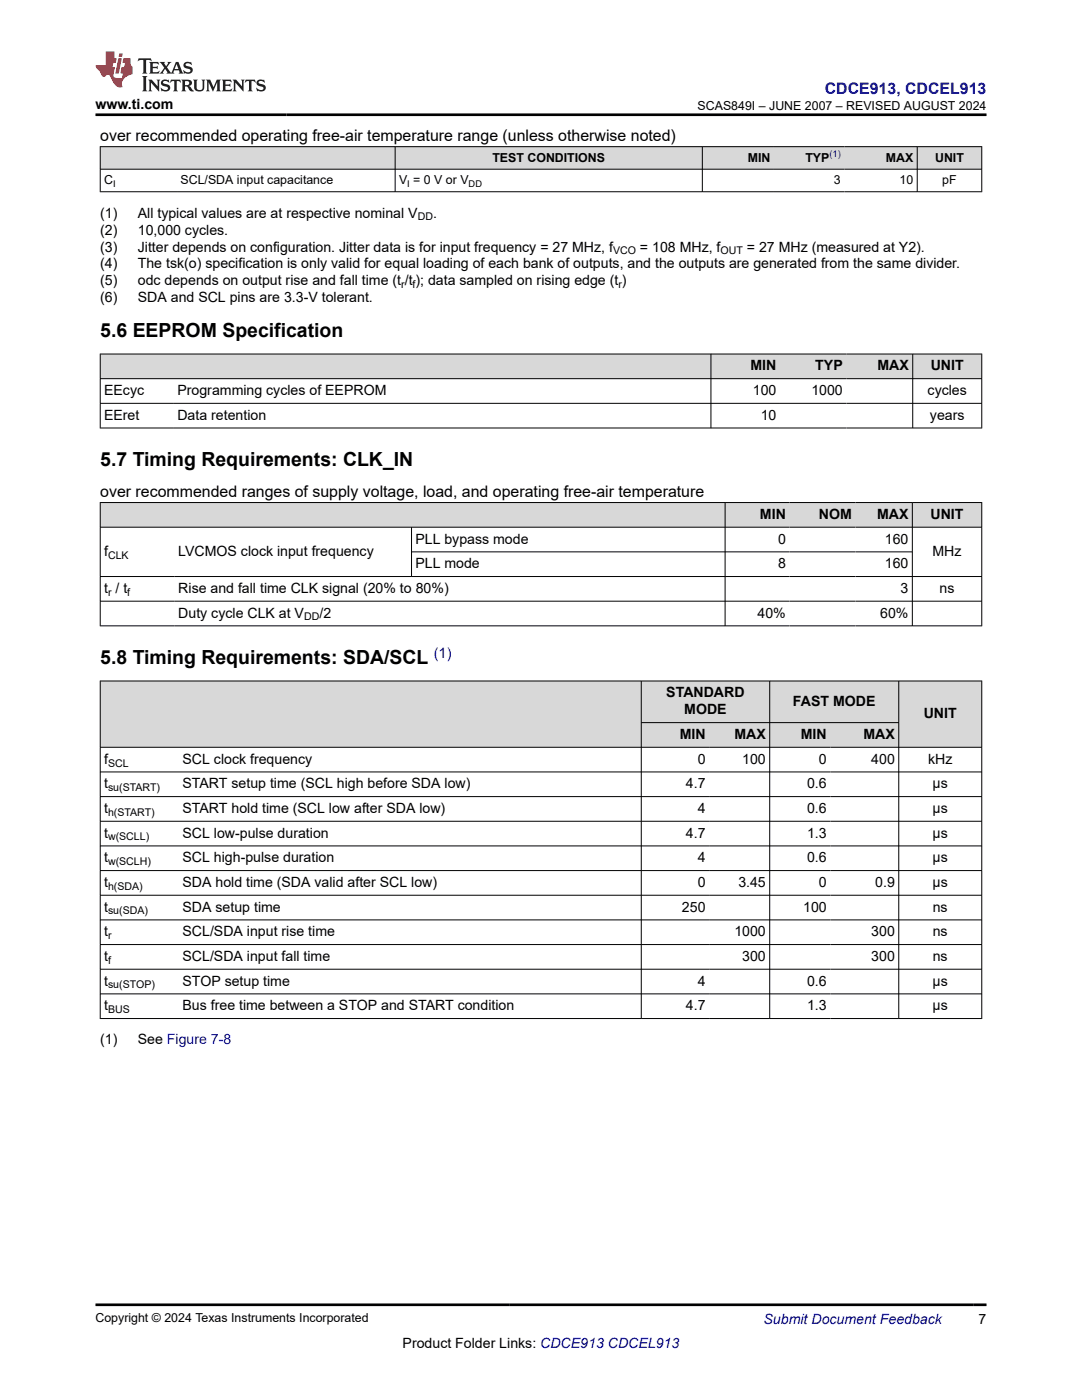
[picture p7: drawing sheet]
<svg xmlns="http://www.w3.org/2000/svg" width="216mm" height="279mm" viewBox="0 0 216 279" stroke-linecap="round" stroke-linejoin="round" font-family="sans-serif">
<defs><g id="words">
<g font-size="3.9">
<text x="20" y="67.3">5.6 EEPROM Specification</text>
<text x="20" y="93.1">5.7 Timing Requirements: CLK_IN</text>
<text x="20" y="132.6">5.8 Timing Requirements: SDA/SCL</text>
</g>
<text font-size="3.2" fill="#00f" x="164.6" y="18.7">CDCE913, CDCEL913</text>
<g font-size="3.2">
<text x="20" y="28.2">over recommended operating free-air temperature range (unless otherwise noted)</text>
<text x="20" y="99.2">over recommended ranges of supply voltage, load, and operating free-air temperature</text>
</g>
<text font-size="2.9" fill="#00f" x="86.6" y="131.3">(1)</text>
<g font-size="2.8">
<text x="19" y="21.8">www.ti.com</text>
<text x="20" y="43.4">(1)</text>
<text x="20" y="46.8">(2)</text>
<text x="27.5" y="43.4">All typical values are at respective nominal V</text>
<text x="27.5" y="46.8">10,000 cycles.</text>
<text x="86.4" y="43.4">.</text>
<text x="20" y="50.2">(3)</text>
<text x="20" y="53.6">(4)</text>
<text x="27.5" y="50.2">Jitter depends on configuration. Jitter data is for input frequency = 27 MHz, f</text>
<text x="27.5" y="53.6">The tsk(o) specification is only valid for equal loading of each bank of outputs, and the outputs are generated from the same divider.</text>
<text x="127.7" y="50.2">= 108 MHz, f</text>
<text x="149" y="50.2">= 27 MHz (measured at Y2).</text>
<text x="20" y="57">(5)</text>
<text x="27.5" y="57">odc depends on output rise and fall time (t /t ); data sampled on rising edge (t )</text>
<text x="20" y="60.4">(6)</text>
<text x="27.5" y="60.4">SDA and SCL pins are 3.3-V tolerant.</text>
<text x="149.8" y="73.9">MIN</text>
<text x="162.7" y="73.9">TYP</text>
<text x="175.1" y="73.9">MAX</text>
<text x="185.7" y="73.9">UNIT</text>
<text x="20.8" y="78.8">EEcyc</text>
<text x="20.8" y="83.8">EEret</text>
<text x="35.4" y="78.8">Programming cycles of EEPROM</text>
<text x="35.4" y="83.8">Data retention</text>
<text x="150.2" y="78.8">100</text>
<text x="151.8" y="83.8">10</text>
<text x="161.9" y="78.8">1000</text>
<text x="185.1" y="78.8">cycles</text>
<text x="185.6" y="83.8">years</text>
<text x="151.6" y="103.6">MIN</text>
<text x="163.4" y="103.6">NOM</text>
<text x="175" y="103.6">MAX</text>
<text x="185.7" y="103.6">UNIT</text>
<text x="20.8" y="111">f</text>
<text x="35.6" y="111">LVCMOS clock input frequency</text>
<text x="82.9" y="108.5">PLL bypass mode</text>
<text x="82.9" y="113.4">PLL mode</text>
<text x="155.2" y="108.5">0</text>
<text x="155.2" y="113.4">8</text>
<text x="176.6" y="108.5">160</text>
<text x="176.6" y="113.4">160</text>
<text x="186.1" y="111">MHz</text>
<text x="20.8" y="118.3">t / t</text>
<text x="35.6" y="118.3">Rise and fall time CLK signal (20% to 80%)</text>
<text x="179.7" y="118.3">3</text>
<text x="187.5" y="118.3">ns</text>
<text x="35.6" y="123.3">Duty cycle CLK at V</text>
<text x="63.7" y="123.3">/2</text>
<text x="151.2" y="123.3">40%</text>
<text x="175.6" y="123.3">60%</text>
<text x="133" y="139.2">STANDARD</text>
<text x="136.5" y="142.6">MODE</text>
<text x="158.2" y="140.9">FAST MODE</text>
<text x="184.3" y="143.3">UNIT</text>
<text x="135.6" y="147.5">MIN</text>
<text x="146.5" y="147.5">MAX</text>
<text x="159.8" y="147.5">MIN</text>
<text x="172.3" y="147.5">MAX</text>
<text x="20.8" y="152.4">f</text>
<text x="36.4" y="152.4">SCL clock frequency</text>
<text x="139.2" y="152.4">0</text>
<text x="148.1" y="152.4">100</text>
<text x="163.4" y="152.4">0</text>
<text x="173.9" y="152.4">400</text>
<text x="185.2" y="152.4">kHz</text>
<text x="20.8" y="157.3">t</text>
<text x="36.4" y="157.3">START setup time (SCL high before SDA low)</text>
<text x="136.9" y="157.3">4.7</text>
<text x="161" y="157.3">0.6</text>
<text x="186.1" y="157.3">μs</text>
<text x="20.8" y="162.3">t</text>
<text x="20.8" y="167.2">t</text>
<text x="36.4" y="162.3">START hold time (SCL low after SDA low)</text>
<text x="36.4" y="167.2">SCL low-pulse duration</text>
<text x="136.9" y="167.2">4.7</text>
<text x="139.2" y="162.3">4</text>
<text x="161" y="162.3">0.6</text>
<text x="161" y="167.2">1.3</text>
<text x="186.1" y="162.3">μs</text>
<text x="186.1" y="167.2">μs</text>
<text x="20.8" y="172.1">t</text>
<text x="36.4" y="172.1">SCL high-pulse duration</text>
<text x="139.2" y="172.1">4</text>
<text x="161" y="172.1">0.6</text>
<text x="186.1" y="172.1">μs</text>
<text x="20.8" y="177">t</text>
<text x="36.4" y="177">SDA hold time (SDA valid after SCL low)</text>
<text x="139.2" y="177">0</text>
<text x="147.3" y="177">3.45</text>
<text x="163.4" y="177">0</text>
<text x="174.6" y="177">0.9</text>
<text x="186.1" y="177">μs</text>
<text x="20.8" y="181.9">t</text>
<text x="36.4" y="181.9">SDA setup time</text>
<text x="136.1" y="181.9">250</text>
<text x="160.3" y="181.9">100</text>
<text x="186.1" y="181.9">ns</text>
<text x="20.8" y="186.9">t</text>
<text x="20.8" y="191.8">t</text>
<text x="36.4" y="186.9">SCL/SDA input rise time</text>
<text x="36.4" y="191.8">SCL/SDA input fall time</text>
<text x="146.5" y="186.9">1000</text>
<text x="148.1" y="191.8">300</text>
<text x="173.9" y="186.9">300</text>
<text x="173.9" y="191.8">300</text>
<text x="186.1" y="186.9">ns</text>
<text x="186.1" y="191.8">ns</text>
<text x="20.8" y="196.7">t</text>
<text x="36.4" y="196.7">STOP setup time</text>
<text x="139.2" y="196.7">4</text>
<text x="161" y="196.7">0.6</text>
<text x="186.1" y="196.7">μs</text>
<text x="20.8" y="201.6">t</text>
<text x="36.4" y="201.6">Bus free time between a STOP and START condition</text>
<text x="136.9" y="201.6">4.7</text>
<text x="161" y="201.6">1.3</text>
<text x="186.1" y="201.6">μs</text>
<text x="20" y="208.4">(1)</text>
<text x="27.5" y="208.4">See Figure 7-8</text>
<text x="80.3" y="269">Product Folder Links: CDCE913 CDCEL913</text>
<text x="195.3" y="264.2">7</text>
</g>
<text font-size="2.8" fill="#00f" x="152.4" y="264.2">Submit Document Feedback</text>
<g font-size="2.5">
<text x="139.2" y="21.9">SCAS849I – JUNE 2007 – REVISED AUGUST 2024</text>
<text x="98.2" y="32.2">TEST CONDITIONS</text>
<text x="149.2" y="32.2">MIN</text>
<text x="160.7" y="32.2">TYP</text>
<text x="176.8" y="32.2">MAX</text>
<text x="186.6" y="32.2">UNIT</text>
<text x="20.8" y="36.7">C</text>
<text x="36" y="36.7">SCL/SDA input capacitance</text>
<text x="79.6" y="36.7">V = 0 V or V</text>
<text x="166.4" y="36.7">3</text>
<text x="179.5" y="36.7">10</text>
<text x="188" y="36.7">pF</text>
<text x="19" y="263.9">Copyright © 2024 Texas Instruments Incorporated</text>
</g>
<g font-size="2.1">
<text x="83.3" y="44">DD</text>
<text x="122.3" y="50.8">VCO</text>
<text x="143.8" y="50.8">OUT</text>
<text x="80.1" y="57.5">r</text>
<text x="82.3" y="57.5">f</text>
<text x="123.4" y="57.5">r</text>
<text x="21.6" y="111.5">CLK</text>
<text x="21.6" y="118.9">r</text>
<text x="25.4" y="118.9">f</text>
<text x="60.7" y="123.8">DD</text>
<text x="21.6" y="153">SCL</text>
<text x="21.6" y="157.9">su(START)</text>
<text x="21.6" y="162.8">h(START)</text>
<text x="21.6" y="167.7">w(SCLL)</text>
<text x="21.6" y="172.7">w(SCLH)</text>
<text x="21.6" y="177.6">h(SDA)</text>
<text x="21.6" y="182.5">su(SDA)</text>
<text x="21.6" y="187.4">r</text>
<text x="21.6" y="192.3">f</text>
<text x="21.6" y="197.3">su(STOP)</text>
<text x="21.6" y="202.2">BUS</text>
</g>
<text font-size="1.9" fill="#00f" x="165.5" y="31.4">(1)</text>
<g font-size="1.9">
<text x="22.6" y="37.2">I</text>
<text x="81.3" y="37.2">I</text>
<text x="93.5" y="37.2">DD</text>
</g>
</g></defs>
<g fill="#d8d8d8">
<path d="M20 29.3h175.9v4.5h-175.9z" fill-rule="evenodd"/>
<path d="M20.1 29.3h58.7v4.4h-58.7z" fill-rule="evenodd"/>
<path d="M78.9 29.3h61.2v4.4h-61.2z" fill-rule="evenodd"/>
<path d="M140.2 29.3h14.2v4.4h-14.2z" fill-rule="evenodd"/>
<path d="M154.4 29.3h14.1v4.4h-14.1z" fill-rule="evenodd"/>
<path d="M168.5 29.3h14.5v4.4h-14.5z" fill-rule="evenodd"/>
<path d="M183.1 29.3h12.7v4.4h-12.7z" fill-rule="evenodd"/>
</g>
<path d="M19.9 29.3h176.1M19.9 33.8h176.1M19.9 38.3h176.1M20 29.2v9.1M78.8 29.2v9.1M140.1 29.2v9.1M183 29.2v9.1M195.9 29.2v9.1" fill="none" stroke="#000" stroke-width=".2"/>
<g fill="#d8d8d8">
<path d="M20 70.7h175.9v4.9h-175.9z" fill-rule="evenodd"/>
<path d="M20.1 70.7h121.7v4.8h-121.7z" fill-rule="evenodd"/>
<path d="M141.9 70.7h13.7v4.8h-13.7z" fill-rule="evenodd"/>
<path d="M155.6 70.7h13.3v4.8h-13.3z" fill-rule="evenodd"/>
<path d="M168.9 70.7h13.2v4.8h-13.2z" fill-rule="evenodd"/>
<path d="M182.2 70.7h13.6v4.8h-13.6z" fill-rule="evenodd"/>
</g>
<path d="M19.9 70.7h176.1M19.9 75.6h176.1M20 70.6v14.9M141.9 70.6v14.9M182.1 70.6v14.9M195.9 70.6v14.9M19.9 80.5h176.1M19.9 85.4h176.1" fill="none" stroke="#000" stroke-width=".2"/>
<g fill="#d8d8d8">
<path d="M20 100.3h175.9v4.9h-175.9z" fill-rule="evenodd"/>
<path d="M20.1 100.4h124.5v4.8h-124.5z" fill-rule="evenodd"/>
<path d="M144.7 100.4h12.8v4.8h-12.8z" fill-rule="evenodd"/>
<path d="M157.5 100.4h13.2v4.8h-13.2z" fill-rule="evenodd"/>
<path d="M170.7 100.4h11.3v4.8h-11.3z" fill-rule="evenodd"/>
<path d="M182.1 100.4h13.7v4.8h-13.7z" fill-rule="evenodd"/>
</g>
<path d="M19.9 100.3h176.1M19.9 105.2h176.1M19.9 115.1h176.1M19.9 120h176.1M20 100.2v24.8M82.1 105.2v9.9M82.1 110.1h100M144.7 100.2v24.8M182 100.2v24.8M195.9 100.2v24.8M19.9 124.9h176.1" fill="none" stroke="#000" stroke-width=".2"/>
<g fill="#d8d8d8">
<path d="M20 135.9h175.9v8.3h-175.9z" fill-rule="evenodd"/>
<path d="M20.1 136h107.8v13.1h-107.8z" fill-rule="evenodd"/>
<path d="M128 136h25.5v8.2h-25.5z" fill-rule="evenodd"/>
<path d="M153.6 136h25.7v8.2h-25.7z" fill-rule="evenodd"/>
<path d="M179.4 136h16.4v13.1h-16.4z" fill-rule="evenodd"/>
<path d="M128 144.3h13.5v4.8h-13.5z" fill-rule="evenodd"/>
<path d="M141.5 144.3h12v4.8h-12z" fill-rule="evenodd"/>
<path d="M153.6 144.3h12.1v4.8h-12.1z" fill-rule="evenodd"/>
<path d="M165.7 144.3h13.6v4.8h-13.6z" fill-rule="evenodd"/>
</g>
<g fill="none" stroke="#000" stroke-width=".2">
<path d="M19.9 135.9h176.1M20 135.8v67.5M128 135.8v67.5M153.6 135.8v67.5M179.3 135.8v67.5M195.9 135.8v67.5M19.9 149.1h176.1M19.9 154.1h176.1M19.9 159h176.1M128 144.2h51.4M19.9 163.9h176.1M19.9 168.8h176.1"/>
<path d="M19.9 173.7h176.1M19.9 178.7h176.1M19.9 183.6h176.1M19.9 188.5h176.1M19.9 193.4h176.1M19.9 198.3h176.1M19.9 203.3h176.1"/>
</g>
<path d="M27.7 11.6l-.2 .6 .5-.2h.6v.1v2.2l-.2 .4h1l-.2-.4v-2.2v-.1h.5l.5 .2-.1-.6zM29.8 12.4l.2 .3v1.6l-.2 .4h1.9l.1-.6a1.08 1.08 0 0 1-1.3 .2v-.7h.6l.4 .2v-.7l-.4 .2h-.6v-.5l.2-.2a1 1 0 0 1 1 .3l-.1-.5zM31.8 12.4l1 1.1-1 1.2h.9l-.2-.2 .4-.8 .5 .8-.2 .2h1.6l-.2-.2 .1-.5h1l.1 .5-.1 .2h.9l-.2-.4-.8-1.9h-.5l-1 2.1-.8-1.1 .9-1h-.8l.2 .2-.5 .6-.3-.6 .1-.2zM35.2 12.8l.4 1h-.8zM36.8 12.5a.65 .65 0 0 0-.2 .7 .65 .65 0 0 0 .6 .5l.7 .1 .1 .3a.79 .79 0 0 1-.7 .4 .79 .79 0 0 1-.7-.5l.1 .7 .2-.1a.93 .93 0 0 0 1.1 0 .93 .93 0 0 0 .4-.9 1.46 1.46 0 0 0-1.2-.6l-.1-.3a1.09 1.09 0 0 1 1.2 .2l-.2-.6-.1 .1-.6-.2zM28.4 15.2l.2 .4v2.2l-.2 .4h1l-.2-.4v-2.2l.2-.4zM29.6 15.9l.2 .4v1.5l-.2 .4h.8l-.3-.4v-1.3l1.7 1.8v-2l.2-.4h-.8l.2 .2 .1 1.1-1.2-1.3zM32.3 16a.65 .65 0 0 0-.2 .8 .65 .65 0 0 0 .7 .4l.6 .2 .1 .2a.79 .79 0 0 1-.7 .4 .79 .79 0 0 1-.7-.5l.1 .7 .2-.1a.93 .93 0 0 0 1.1 .1 .93 .93 0 0 0 .4-1 1.46 1.46 0 0 0-1.2-.5l-.1-.4a1.09 1.09 0 0 1 1.2 .2l-.2-.6-.1 .1-.6-.1zM34.1 15.9l-.1 .6a.63 .63 0 0 1 .7-.3l.1 1.6-.3 .4h1l-.2-.4v-1.6a.66 .66 0 0 1 .8 .3l-.1-.6zM36.2 15.9l.2 .4v1.5l-.2 .4h.9l-.2-.2v-.7h.5l.1 .2a.79 .79 0 0 0 1.2 .6l-1-.9a.61 .61 0 0 0 .6-.6 .61 .61 0 0 0-.5-.7zM36.9 16.2h.2a.47 .47 0 0 1 .5 .1 .47 .47 0 0 1 .1 .5l-.2 .1-.6 .1zM38.5 15.9l.2 .2a2.27 2.27 0 0 0 .4 2 1.04 1.04 0 0 0 1.7-.7v-1.3l.2-.2h-.8l.2 .4v1.1a.6 .6 0 0 1-.6 .6 .6 .6 0 0 1-.6-.6v-1.1l.3-.4zM41.1 15.9l.2 .4v1.5l-.2 .4h.7l-.2-.4v-1.4l.9 1.9 .8-1.9v1.4l-.2 .4h1l-.3-.4v-1.5l.3-.4h-.8l-.7 1.5-.7-1.5zM44.3 15.9l.2 .4v1.5l-.2 .4h1.9l.1-.6a1.09 1.09 0 0 1-1.3 .2v-.7h.6l.4 .2v-.6l-.4 .2h-.6v-.6l.2-.1a1.01 1.01 0 0 1 1 .3l-.1-.6zM46.4 15.9l.3 .4v1.5l-.3 .4h.8l-.2-.4v-1.3l1.6 1.8v-2l.2-.4h-.7l.2 .2v1.1l-1.2-1.3zM49 15.9l-.1 .6a.63 .63 0 0 1 .8-.3v1.6l-.3 .4h1l-.2-.4v-1.6a.66 .66 0 0 1 .8 .3l-.1-.6zM51.4 16a.65 .65 0 0 0-.2 .8 .65 .65 0 0 0 .6 .4l.6 .2 .2 .2a.79 .79 0 0 1-.8 .4 .79 .79 0 0 1-.6-.5l.1 .7 .2-.1a.93 .93 0 0 0 1 .1 .93 .93 0 0 0 .5-1 1.46 1.46 0 0 0-1.3-.5l-.1-.4a1.09 1.09 0 0 1 1.3 .2l-.2-.6-.2 .1-.5-.1z" fill="#231f20"/>
<path d="M21.1 10.3v2.7h-2.1l.1 .4 .9 1a.95 .95 0 0 0 .9 .9 .59 .59 0 0 1 .6-.4 .59 .59 0 0 1 .5 .3l.4 .8a1.59 1.59 0 0 0 2.1 1.4 1.61 1.61 0 0 1 1-2.3l1-.3-.1-1.5a1.59 1.59 0 0 1-.4-1.7h-1.4l-.2 .9h.5l-.1 .9h-.5l-.2 .9v.3l.4 .1-.2 .9h-.6a.73 .73 0 0 1-1.1-.7l.3-1.5h-.5l.2-.9h.5l.2-.9h-.5v-1.3zM23.6 11.6l-.6 3.1h.7l.6-3.1zM23.8 10.7l-.1 .6h.7l.1-.6z" fill="#ed1c24"/>
<path d="M19 22.9h177.8M19 260.4h177.8" fill="none" stroke="#000" stroke-width=".53"/>
<use href="#words"/>
</svg>
